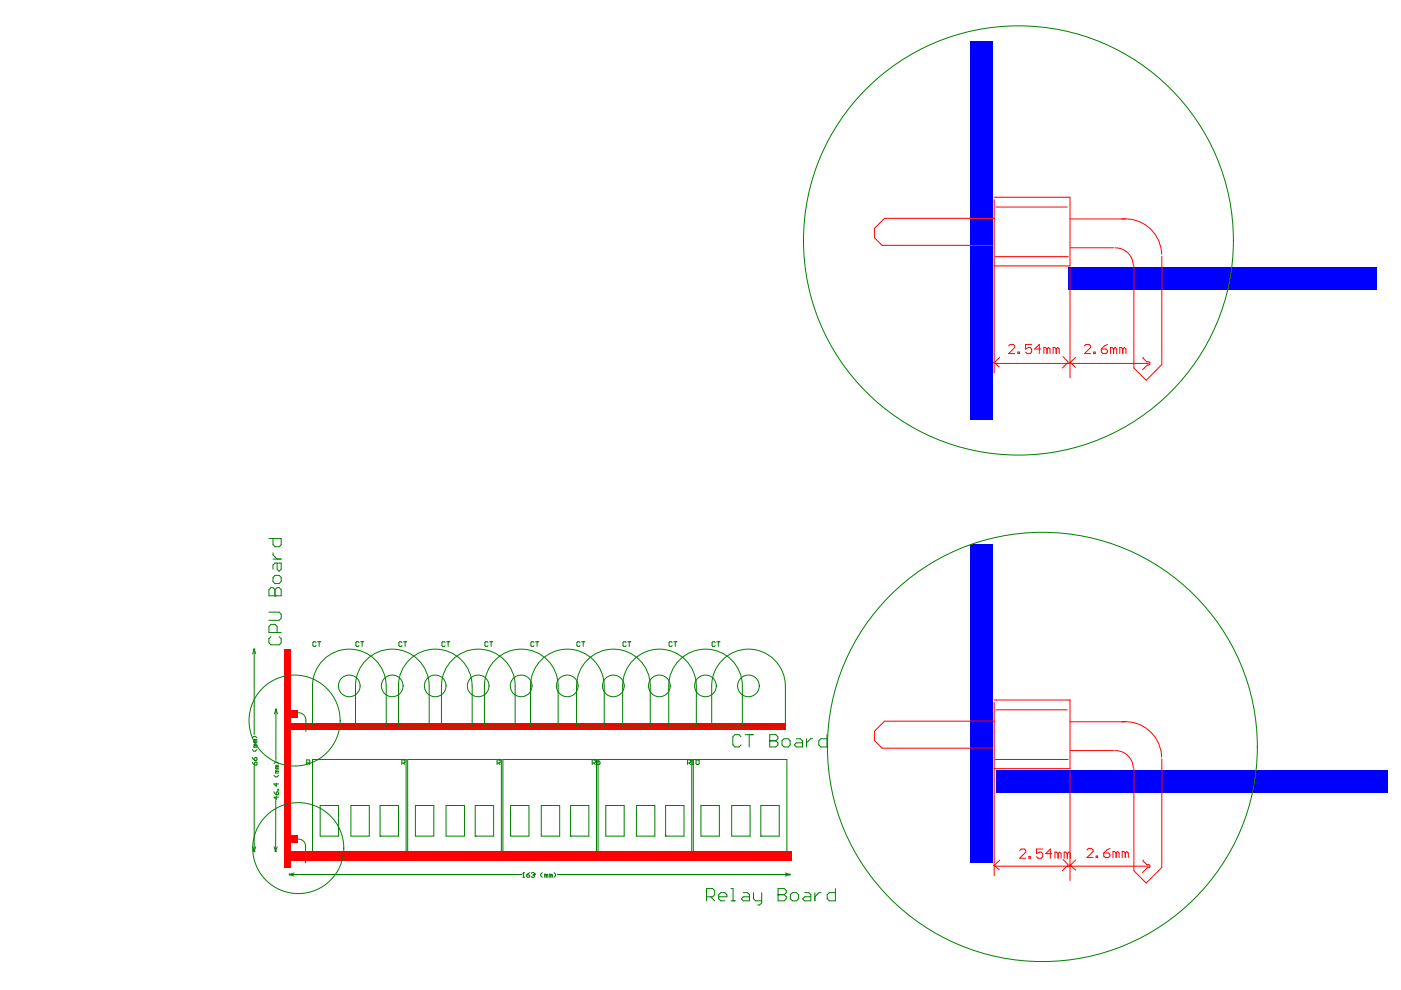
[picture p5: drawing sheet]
<svg xmlns="http://www.w3.org/2000/svg" width="297mm" height="210mm" viewBox="0 0 297 210" stroke-linecap="round" stroke-linejoin="round" font-family="sans-serif">
<g fill="#00f">
<path d="M205.7 8.7h4.8v80.3h-4.8z" fill-rule="evenodd"/>
<path d="M205.7 115.3h4.8v67.6h-4.8z" fill-rule="evenodd"/>
<path d="M226.4 56.6h65.4v4.9h-65.4z" fill-rule="evenodd"/>
<path d="M211.3 163.2h83v4.8h-83z" fill-rule="evenodd"/>
<path d="M205.7 8.7h4.8v80.3h-4.8z" fill-rule="evenodd"/>
<path d="M205.7 115.3h4.8v67.6h-4.8z" fill-rule="evenodd"/>
<path d="M226.4 56.6h65.4v4.9h-65.4z" fill-rule="evenodd"/>
<path d="M211.3 163.2h83v4.8h-83z" fill-rule="evenodd"/>
</g>
<g fill="none" stroke="#f00" stroke-width=".21">
<path d="M210.8 46.3h-23.3l-2.1 2.1v2l1.6 1.6h23.5M210.8 42.3v36.8M210.8 41.8h16.1v14.6h-16.1M211.1 54.4h15.4M211.2 43.9h15.1M226.9 56.9v23.2M226.9 46.4h11.8M226.9 52.5h9.3M246.3 54.3v23l-3.3 3.3-2.6-2.6v-21.6M210.8 76.8l1 1M210.9 77.1h32.6M212 75.7l-1.3 1.2"/>
<path d="M225.4 75.6l1 1.1v.4M226.2 77.1l-1 .9M226.9 76.8l1.1 1.1M228 75.7l-1.1 1.1M242.4 75.7v.2l.7 .8h.5l.2 .2v.3l-.2 .2h-.3l-1.1 1M210.8 152.9h-23.3l-2.1 2.2v1.9l1.6 1.6h23.5M210.8 148.9v36.8M210.8 148.4h16.1v14.6h-16.1M211.2 150.5h15.1M226.9 153h11.8M226.9 159.1h9.3M211.1 161h15.4"/>
<path d="M226.9 163.5v23.2M246.3 160.9v23l-3.3 3.3-2.6-2.6v-21.6M210.8 183.4l1 1M210.9 183.6h32.6M212 182.4l-1.3 1.1M225.4 182.2l1 1.1v.3M226.2 183.6l-1 1M226.9 183.4l1.1 1.1M228 182.4l-1.1 1M242.4 182.4v.1l.7 .8h.5l.2 .2v.3l-.2 .2h-.3l-1.1 1"/>
</g>
<g fill="#f00">
<path d="M60.4 137.6h1.3v46.3h-1.3z" fill-rule="evenodd"/>
<path d="M61.8 153.4h104.8v1.3h-104.8z" fill-rule="evenodd"/>
<path d="M61.7 180.5h106.1v2h-106.1z" fill-rule="evenodd"/>
</g>
<g fill="none" stroke="#f00" stroke-width=".21">
<path d="M236.4 52.6a3.8 3.8 0 0 1 3.9 3.7M237.8 46.4a7.7 7.7 0 0 1 8.5 7.5M213.8 73.3l.4-.3h.6l.4 .3v.4l-1.4 1.3h1.4M215.8 74.6h.3v.4h-.3zM218.7 73h-1.3v1l.7-.3h.3l.3 .3v.6l-.3 .4h-.6l-.4-.4M220.7 74h-1.3l.9-1v2M222 74l-.3-.3h-.4v1.3M222 74v1M222 74l.3-.3 .3 .3v1M223.9 74l-.3-.3h-.3v1.3M223.9 74v1M223.9 74l.4-.3 .3 .3v1"/>
<path d="M229.9 73.3l.4-.3h.6l.3 .3v.4l-1.3 1.3h1.3M231.9 74.6h.3v.4h-.3zM233.5 74h1l.3 .3v.3l-.3 .4h-.7l-.3-.4zM234.8 73l-.6 .3-.7 .7M236.1 74l-.3-.3h-.3v1.3M236.1 74v1M236.1 74l.3-.3 .4 .3v1M238.1 74l-.4-.3h-.3v1.3M238.1 74v1M238.1 74l.3-.3 .3 .3v1M236.4 159.1a3.8 3.8 0 0 1 3.9 3.7M237.8 153a7.7 7.7 0 0 1 8.5 7.5"/>
<path d="M235.3 179.9l-.6 .3-.7 .7M216.2 180.3l.3-.3h.7l.3 .3v.4l-1.3 1.3h1.3M218.1 181.6h.4v.4h-.4zM221.1 180h-1.3v1l.6-.3h.3l.4 .3v.6l-.4 .4h-.6l-.3-.4M223 181h-1.3l1-1v2M224.3 181l-.3-.3h-.3v1.3M224.3 181v1M224.3 181l.3-.3 .4 .3v1M226.3 181l-.3-.3h-.4v1.3M226.3 181v1M226.3 181l.3-.3 .3 .3v1M230.5 180.2l.3-.3h.6l.4 .3v.3l-1.3 1.3h1.3"/>
<path d="M232.4 181.5h.3v.3h-.3zM234 180.9h1l.3 .3v.3l-.3 .3h-.6l-.4-.3zM236.6 180.9l-.3-.4h-.3v1.3M236.6 180.9v.9M236.6 180.9l.3-.4 .4 .4v.9M238.6 180.9l-.3-.4h-.4v1.3M238.6 180.9v.9M238.6 180.9l.3-.4 .3 .4v.9"/>
</g>
<g fill="#f00">
<path d="M61.5 177.1h1.7v1.6h-1.7z" fill-rule="evenodd"/>
<path d="M61.5 150.5h1.6v1.6h-1.6z" fill-rule="evenodd"/>
</g>
<g fill="none" stroke="#008000" stroke-width=".21">
<path d="M57 114.2h2.6v1.3l-.4 .4h-.9l-.4-.4v-1.3M57.9 117.2v.5l.9 .8M57.9 118.5h1.7M58.8 119.4v1.3l.4 .4 .4-.4v-1.3h-1.3l-.4 .4v.9M53.7 137.6h.4M53.9 137.6l.3 1M53.9 137.6v18.2M53.9 137.6l-.3 1M57 129.8h2.2l.4 .4v.9l-.4 .4h-2.2M57 125l.4-.4h.5l.4 .4 .5-.4h.4l.4 .4v1.3h-2.6zM57.4 135l-.4 .4v.9l.4 .4h1.8l.4-.4v-.9l-.4-.4M57.9 122.4l.4-.4h.9l.4 .4v.9l-.4 .4h-.9l-.4-.4z"/>
<path d="M58.3 126.3h.1M58.3 125v1.3M58.8 134.1v-1.3l-.5-.4h-.9l-.4 .4v1.3h2.6M67 136.2l-.2-.1-.5 .1v.7l.2 .2 .5-.2M67.3 136.1h.7M67.7 136.1v1M76.1 136.2l-.1-.1-.5 .1v.7l.1 .2 .5-.2M76.4 136.1h.7M76.8 136.1v1M85.2 136.2l-.1-.1-.5 .1v.7l.1 .2 .5-.2M85.6 136.1h.6M85.9 136.1v1"/>
<path d="M94.4 136.2l-.2-.1-.5 .1v.7l.2 .2 .5-.2M94.7 136.1h.6M95 136.1v1M103.5 136.2l-.2-.1-.5 .1v.7l.2 .2 .5-.2M103.8 136.1h.7M104.1 136.1v1M113.2 136.2l-.2-.1-.4 .1v.7l.1 .2 .5-.2M113.5 136.1h.7M113.9 136.1v1M123 136.2l-.2-.1-.5 .1v.7l.2 .2 .5-.2M123.3 136.1h.7M123.6 136.1v1"/>
<path d="M132.8 136.2l-.2-.1-.5 .1v.7l.2 .2 .5-.2M133.1 136.1h.6M133.4 136.1v1M142.5 136.2l-.2-.1-.5 .1v.7l.2 .2 .5-.2M142.8 136.1h.7M143.2 136.1v1M151.6 136.2l-.1-.1-.5 .1v.7l.1 .2 .5-.2M152 136.1h.6M152.3 136.1v1M53.5 158.9l.3 .4h.4l.3-.4M53.5 156.5l.3-.4h.4l.3 .4M54 158.1l-.2 .3h.7"/>
<path d="M54 157.1l-.2 .3h.7M54 158.1h.5M54 157.1h.5M54.5 157.8h-.5l-.2 .1 .2 .2M54.5 156.8h-.5l-.2 .2 .2 .1M58.3 150.4h.4M58.5 150.4l-.3 1M58.5 150.4v10.8M58.5 150.4l.3 1M63.1 151.1a1.52 1.52 0 0 1 1.8 1.6v2.4M75.4 153.9v-8.5a7.8 7.8 0 0 1 7.8-7.8 7.8 7.8 0 0 1 7.8 7.8v8.5M93.6 153.9v-8.5a7.8 7.8 0 0 1 7.8-7.8 7.8 7.8 0 0 1 7.8 7.8v8.5"/>
<path d="M100.1 145.4a7.8 7.8 0 0 0-7.8-7.8 7.8 7.8 0 0 0-7.8 7.8v8.5M100.1 145.4v8.5M102.7 153.9v-8.5a7.8 7.8 0 0 1 7.8-7.8 7.8 7.8 0 0 1 7.8 7.8v8.5M112.5 153.9v-8.5a7.8 7.8 0 0 1 7.8-7.8 7.8 7.8 0 0 1 7.8 7.8v8.5M122.2 153.9l.1-8.5a7.8 7.8 0 0 1 7.8-7.8 7.8 7.8 0 0 1 7.8 7.8v8.5M132 153.9v-8.5a7.8 7.8 0 0 1 7.8-7.8 7.8 7.8 0 0 1 7.8 7.8v8.5M141.8 153.9v-8.5a7.8 7.8 0 0 1 7.8-7.8 7.8 7.8 0 0 1 7.8 7.8v8.5M157.1 156.2l-.4-.4h-.9l-.4 .4v1.7l.4 .5h.9l.4-.5M158 155.8h1.7M158.8 155.8v2.6M163.2 157.1h.1M163.2 155.8h1.3l.4 .4v.4l-.4 .5 .4 .4v.4l-.4 .5h-1.3z"/>
<path d="M163.2 157.1h1.3M165.8 157.1l.4-.5h.9l.4 .5v.8l-.4 .5h-.9l-.4-.5zM166.5 145.4a7.8 7.8 0 0 0-7.8-7.8 7.8 7.8 0 0 0-7.8 7.8v8.5M166.5 145.4v8.5h-100.2v-8.5a7.8 7.8 0 0 1 7.8-7.8 7.8 7.8 0 0 1 7.8 7.8v8.5M168.8 156.6h.9l.4 .5v1.3h-1.3l-.4-.5 .4-.4h1.3M171 156.6v1.8M172.3 156.6h-.4l-.9 .9M175.3 155.8v2.6h-1.3l-.4-.5v-.8l.4-.5h1.3M53.5 161.6l.5 .6M53.5 160.6l.5 .6M53.6 179.5l.3 1M53.9 162.4v18.1"/>
<path d="M54 161.7l.3-.1 .2 .5-.5 .1zM54 160.7l.3-.1 .2 .5-.5 .1zM54.2 179.5l-.3 1M58.1 167.9l.5 .6M58.1 164.4l.3 .3h.3l.4-.3M58.1 161.9l.3-.3h.4l.3 .3M58.1 179.5l.3 1M58.5 169.7l-.1 10.8M58.6 163.6l-.2 .3h.7M58.6 168.9v.6l-.5-.5h1M58.6 166v.7l-.5-.5h1M58.6 168l.3-.1 .2 .5-.5 .1z"/>
<path d="M58.6 163.6h.5M58.6 162.6l-.2 .3h.7M58.6 162.6h.5M58.8 179.5l-.4 1M58.9 167.4h.2v.1h-.2zM59.1 163.2h-.5l-.2 .2 .2 .2M59.1 162.3h-.5l-.2 .1 .2 .2M63 177.9a1.52 1.52 0 0 1 1.8 1.6v3.5M65 161.8h.5l.2-.5-.2-.2h-.5v1M65.4 161.8l.3 .3M66.3 161h19.8v19.5h-19.8zM67.9 170.8h3.9v6.5h-3.9z"/>
<path d="M74.4 170.8h3.9v6.5h-3.9zM80.6 177.3h.1M80.6 170.8h3.9v6.5h-3.9zM85.2 161.8h.5l.2-.5-.2-.2h-.5v1M85.5 161.8l.4 .3M86.4 161h19.9v19.5h-19.9zM88.1 170.8h3.9v6.5h-3.9zM94.6 170.8h3.9v6.5h-3.9zM100.8 177.3h.1M100.8 170.8h3.9v6.5h-3.9zM105.4 161.8h.5l.1-.5-.1-.2h-.5v1M105.7 161.8l.3 .3"/>
<path d="M106.6 161h19.9v19.5h-19.9zM108.2 170.8h3.9v6.5h-3.9zM114.8 170.8h3.9v6.5h-3.9zM120.9 177.3h.1M120.9 170.8h3.9v6.5h-3.9zM125.6 161.8h.5l.1-.5-.1-.2h-.5v1M125.9 161.8l.3 .3M126.8 161h19.9v19.5h-19.9zM127.2 161.1h-.6v.5l.3-.2 .3 .2-.2 .5-.4-.2M128.4 170.8h3.9v6.5h-3.9zM134.9 170.8h3.9v6.5h-3.9zM141.1 177.3h.1"/>
<path d="M141.1 170.8h3.9v6.5h-3.9zM145.8 161.8h.4l.2-.5-.2-.2h-.4v1M146.1 161.8l.3 .3M146.7 162.1h.4M146.9 161.1h.1M146.9 161.1l-.2 .2M146.9 161.1v1M147 161h19.8v19.5h-19.8zM147.6 161.3l.1-.2 .5 .2v.6l-.1 .2-.5-.2zM148.6 170.8h3.9v6.5h-3.9zM155.1 170.8h3.9v6.5h-3.9zM161.3 177.3h.1"/>
<path d="M161.3 170.8h3.9v6.5h-3.9zM53.7 180.5h.4M58.3 180.5h.3M61.3 185.3v.3M61.3 185.4l1 .3M61.3 185.4h49.4M62.3 185.1l-1 .3M64.8 180.5h.1M110.8 186h.4M111 185h.1M111 185v1M111 185l-.2 .2"/>
<path d="M111.7 185.5h.5l.1 .3-.5 .2zM112.3 185l-.6 .5M112.7 185.2l.5-.2 .1 .3M113 185.5h.2M113.2 185.5l.1 .2-.1 .3-.5-.2M113.3 185.3h.1M113.3 185.3l-.1 .2M115 185l-.4 .3v.4l.4 .3M115.8 185.5l-.3-.2v.7M115.8 185.5v.5M115.8 185.5l.2-.2 .1 .2v.5M116.8 185.5l-.3-.2v.7"/>
<path d="M116.8 185.5v.5M116.8 185.5l.2-.2 .1 .2v.5M117.5 185l.3 .3v.4l-.3 .3M118.2 185.4h49.3M149.8 190.1h1.3l.4-.4v-.9l-.4-.4h-1.3v2.6M150.6 190.1l.9 .9M152.4 190.1h1.7v-.4l-.4-.4h-.9l-.4 .4v.9l.4 .4h.9M155 188.4h.4v2.6M155 191h.9M157.6 189.3h.9l.4 .4v1.3h-1.3l-.4-.4 .4-.5h1.3M159.8 189.3v1.3l.4 .4h1.3M161.5 189.3v2.1l-.4 .5h-.5"/>
<path d="M165 189.7h.1M165 188.4h1.3l.4 .4v.5l-.4 .4 .4 .4v.5l-.4 .4h-1.3zM165 189.7h1.3M166.5 185.1l1 .3M167.5 185.3v.3M167.5 185.4l-1 .3M167.6 189.7l.4-.4h.9l.4 .4v.9l-.4 .4h-.9l-.4-.4zM170.6 189.3h.9l.4 .4v1.3h-1.3l-.4-.4 .4-.5h1.3M172.8 189.3v1.7M174.1 189.3h-.5l-.8 .8M177.1 188.4v2.6h-1.3l-.4-.4v-.9l.4-.4h1.3"/>
<circle cx="216" cy="51" r="45.5"/>
<circle cx="62.5" cy="152.8" r="9.7"/>
<circle cx="74.1" cy="145.4" r="2.3"/>
<circle cx="83.2" cy="145.4" r="2.3"/>
<circle cx="92.3" cy="145.4" r="2.3"/>
<circle cx="101.4" cy="145.4" r="2.3"/>
<circle cx="110.5" cy="145.4" r="2.3"/>
<circle cx="120.3" cy="145.4" r="2.3"/>
<circle cx="130" cy="145.4" r="2.3"/>
<circle cx="139.8" cy="145.4" r="2.3"/>
<circle cx="149.6" cy="145.4" r="2.3"/>
<circle cx="158.7" cy="145.4" r="2.3"/>
<circle cx="221" cy="158.4" r="45.5"/>
<circle cx="63.2" cy="179.8" r="9.7"/>
</g>
</svg>
